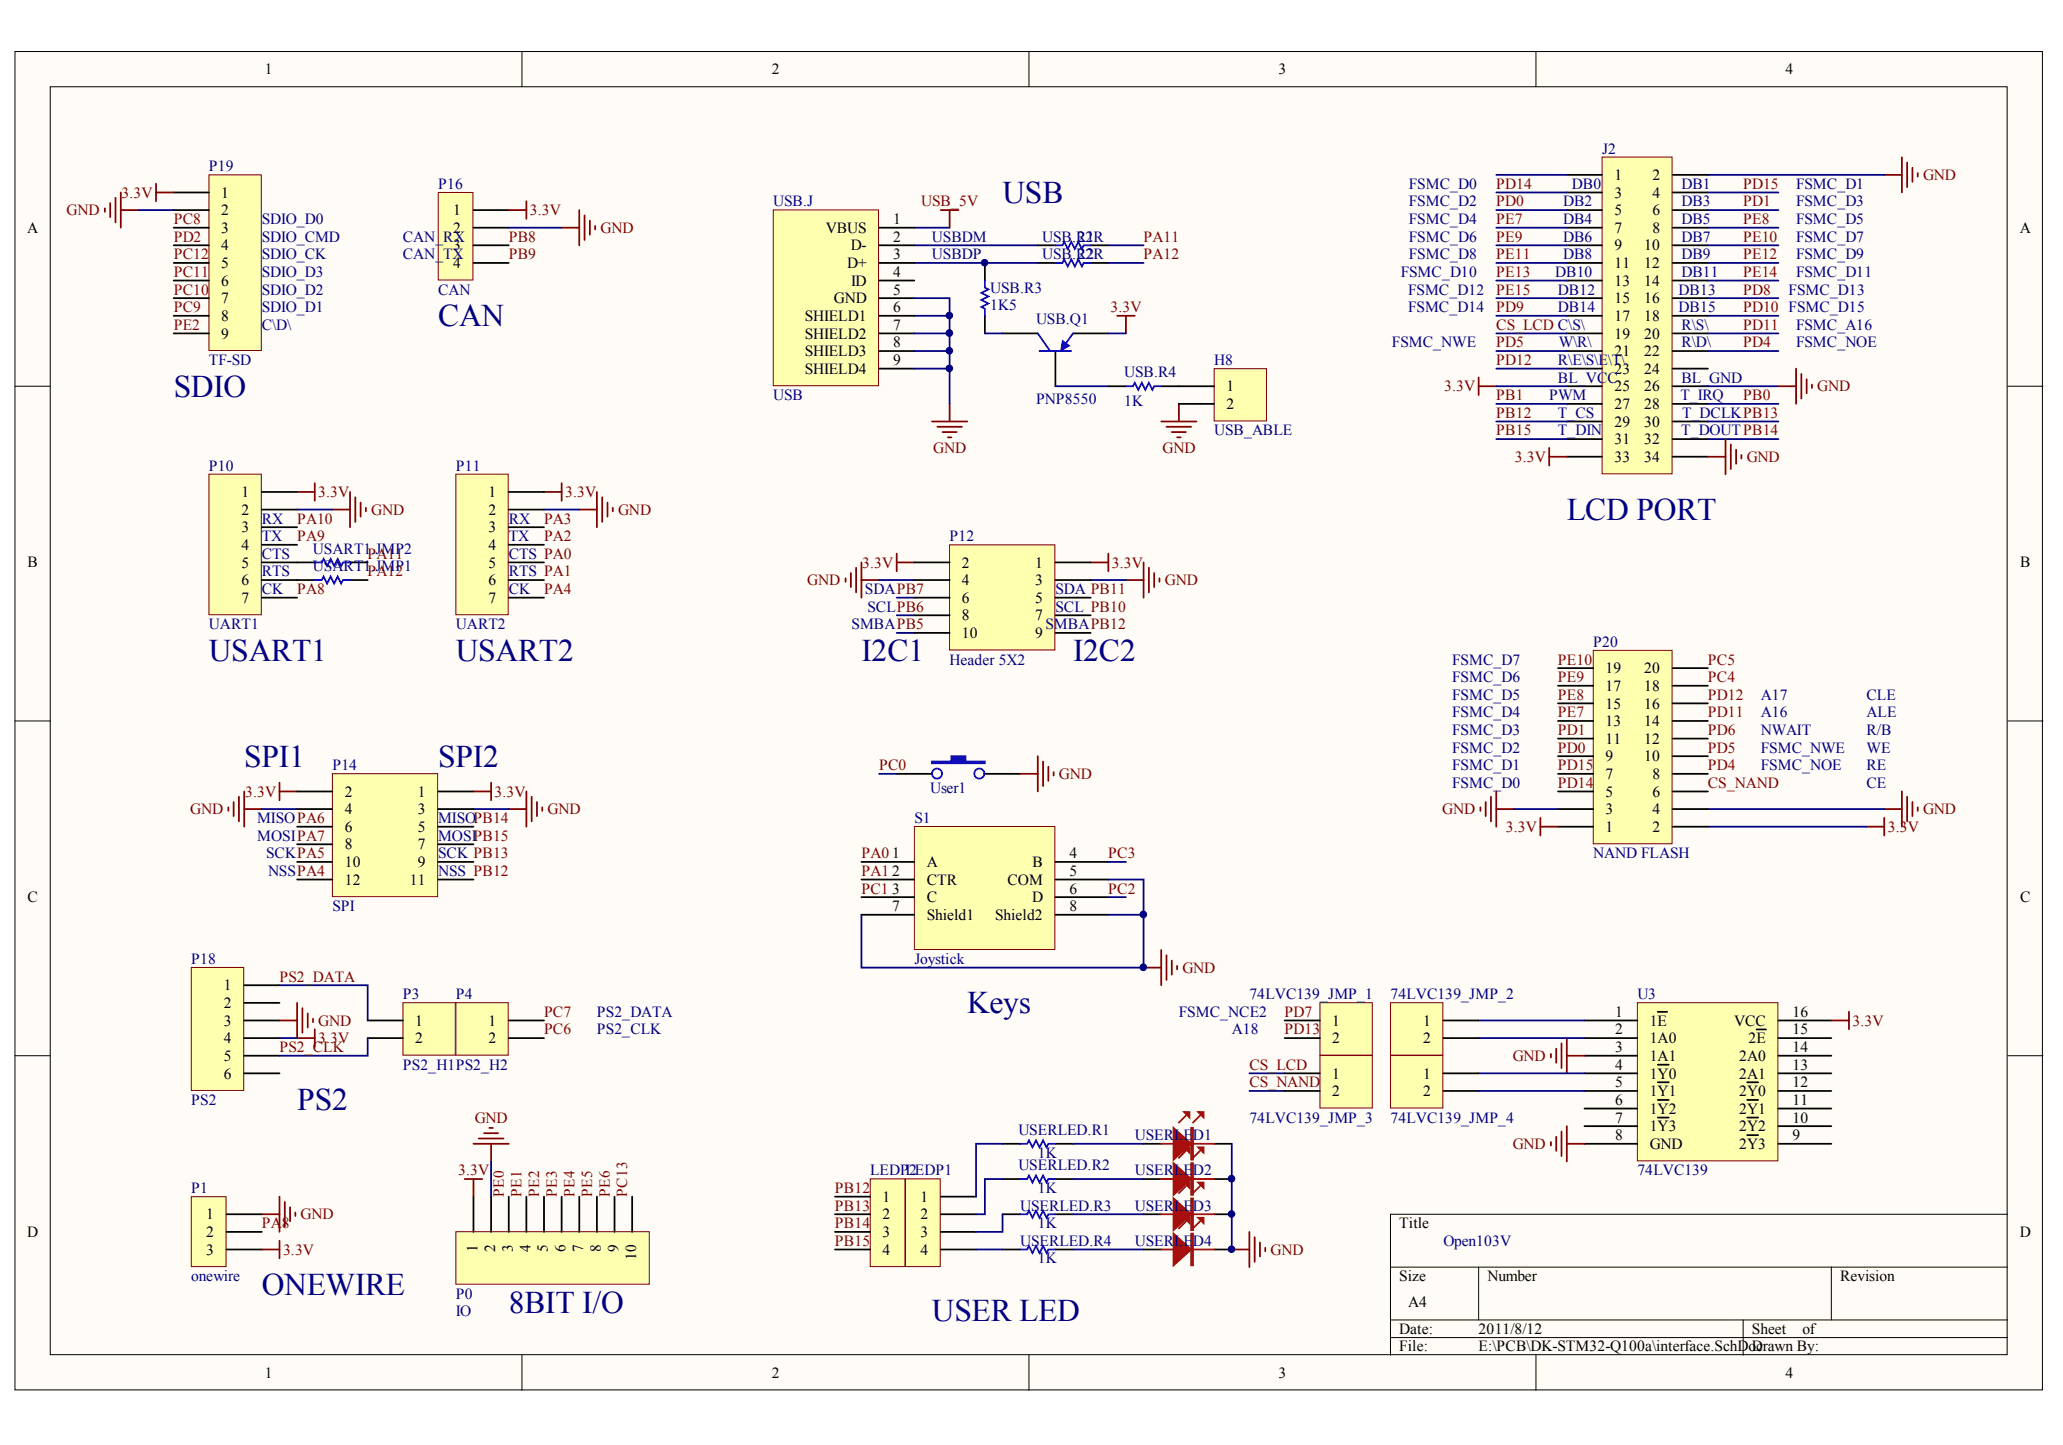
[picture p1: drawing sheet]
<svg xmlns="http://www.w3.org/2000/svg" width="291mm" height="204mm" viewBox="0 0 291 204" stroke-linecap="round" stroke-linejoin="round" font-family="sans-serif">
<defs><g id="words">
<g font-size="4.4" fill="#000080">
<text x="141.4" y="28.6">USB</text>
<text x="61.8" y="46">CAN</text>
<text x="24.5" y="56">SDIO</text>
<text x="221" y="73.4">LCD PORT</text>
<text x="29.5" y="93.2">USART1</text>
<text x="64.3" y="93.2">USART2</text>
<text x="121.5" y="93.2">I2C1</text>
<text x="151.4" y="93.2">I2C2</text>
<text x="34.5" y="108.2">SPI1</text>
<text x="61.8" y="108.2">SPI2</text>
<text x="136.5" y="143">Keys</text>
<text x="41.9" y="156.6">PS2</text>
<text x="36.9" y="182.7">ONEWIRE</text>
<text x="71.8" y="185.2">8BIT I/O</text>
<text x="131.5" y="186.5">USER LED</text>
</g>
<g font-size="2.2">
<text x="37.3" y="10.5">1</text>
<text x="108.9" y="10.5">2</text>
<text x="180.4" y="10.5">3</text>
<text x="251.9" y="10.5">4</text>
<text x="31.2" y="27.9">1</text>
<text x="227.8" y="25.4">1</text>
<text x="227.8" y="27.9">3</text>
<text x="233.1" y="25.4">2</text>
<text x="233.1" y="27.9">4</text>
<text x="3.8" y="32.8">A</text>
<text x="31.2" y="30.4">2</text>
<text x="31.2" y="32.9">3</text>
<text x="31.2" y="35.3">4</text>
<text x="63.9" y="30.4">1</text>
<text x="63.9" y="32.9">2</text>
<text x="63.9" y="35.3">3</text>
<text x="116.5" y="32.9">VBUS</text>
<text x="120" y="35.3">D-</text>
<text x="126" y="31.6">1</text>
<text x="126" y="34.1">2</text>
<text x="227.8" y="30.4">5</text>
<text x="227.8" y="32.9">7</text>
<text x="227.8" y="35.3">9</text>
<text x="232" y="35.3">10</text>
<text x="233.1" y="30.4">6</text>
<text x="233.1" y="32.9">8</text>
<text x="285" y="32.8">A</text>
<text x="31.2" y="37.8">5</text>
<text x="31.2" y="40.3">6</text>
<text x="63.9" y="37.8">4</text>
<text x="119.5" y="37.8">D+</text>
<text x="120.1" y="40.3">ID</text>
<text x="126" y="36.6">3</text>
<text x="126" y="39.1">4</text>
<text x="126" y="41.6">5</text>
<text x="227.8" y="37.8">11</text>
<text x="227.8" y="40.3">13</text>
<text x="232" y="37.8">12</text>
<text x="232" y="40.3">14</text>
<text x="31.2" y="42.8">7</text>
<text x="31.2" y="45.3">8</text>
<text x="31.2" y="47.8">9</text>
<text x="113.5" y="45.3">SHIELD1</text>
<text x="113.5" y="47.8">SHIELD2</text>
<text x="117.6" y="42.8">GND</text>
<text x="126" y="44">6</text>
<text x="126" y="46.5">7</text>
<text x="227.8" y="42.8">15</text>
<text x="227.8" y="45.3">17</text>
<text x="227.8" y="47.8">19</text>
<text x="232" y="42.8">16</text>
<text x="232" y="45.3">18</text>
<text x="232" y="47.8">20</text>
<text x="113.5" y="50.3">SHIELD3</text>
<text x="113.5" y="52.8">SHIELD4</text>
<text x="126" y="49">8</text>
<text x="126" y="51.5">9</text>
<text x="227.8" y="50.3">21</text>
<text x="227.8" y="52.8">23</text>
<text x="232" y="50.3">22</text>
<text x="232" y="52.8">24</text>
<text x="173" y="55.2">1</text>
<text x="173" y="57.7">2</text>
<text x="227.8" y="55.2">25</text>
<text x="227.8" y="57.7">27</text>
<text x="232" y="55.2">26</text>
<text x="232" y="57.7">28</text>
<text x="227.8" y="60.2">29</text>
<text x="227.8" y="62.7">31</text>
<text x="227.8" y="65.2">33</text>
<text x="232" y="60.2">30</text>
<text x="232" y="62.7">32</text>
<text x="232" y="65.2">34</text>
<text x="34.1" y="70.2">1</text>
<text x="68.9" y="70.2">1</text>
<text x="34.1" y="72.6">2</text>
<text x="34.1" y="75.1">3</text>
<text x="34.1" y="77.6">4</text>
<text x="68.9" y="72.6">2</text>
<text x="68.9" y="75.1">3</text>
<text x="68.9" y="77.6">4</text>
<text x="3.9" y="80.1">B</text>
<text x="34.1" y="80.1">5</text>
<text x="34.1" y="82.6">6</text>
<text x="68.9" y="80.1">5</text>
<text x="68.9" y="82.6">6</text>
<text x="135.7" y="80.1">2</text>
<text x="135.7" y="82.6">4</text>
<text x="146" y="80.1">1</text>
<text x="146" y="82.6">3</text>
<text x="285" y="80.1">B</text>
<text x="34.1" y="85.1">7</text>
<text x="68.9" y="85.1">7</text>
<text x="135.7" y="85.1">6</text>
<text x="135.7" y="87.6">8</text>
<text x="146" y="85.1">5</text>
<text x="146" y="87.6">7</text>
<text x="135.7" y="90">10</text>
<text x="146" y="90">9</text>
<text x="226.5" y="95">19</text>
<text x="232" y="95">20</text>
<text x="226.5" y="100">15</text>
<text x="226.5" y="97.5">17</text>
<text x="232" y="100">16</text>
<text x="232" y="97.5">18</text>
<text x="226.5" y="107.4">9</text>
<text x="226.5" y="105">11</text>
<text x="226.5" y="102.5">13</text>
<text x="232" y="107.4">10</text>
<text x="232" y="105">12</text>
<text x="232" y="102.5">14</text>
<text x="48.6" y="112.4">2</text>
<text x="59" y="112.4">1</text>
<text x="226.5" y="112.4">5</text>
<text x="226.5" y="109.9">7</text>
<text x="233.1" y="112.4">6</text>
<text x="233.1" y="109.9">8</text>
<text x="48.6" y="114.9">4</text>
<text x="48.6" y="117.4">6</text>
<text x="48.6" y="119.9">8</text>
<text x="59" y="114.9">3</text>
<text x="59" y="117.4">5</text>
<text x="59" y="119.9">7</text>
<text x="226.5" y="117.4">1</text>
<text x="226.5" y="114.9">3</text>
<text x="233.1" y="117.4">2</text>
<text x="233.1" y="114.9">4</text>
<text x="48.6" y="122.4">10</text>
<text x="48.6" y="124.8">12</text>
<text x="57.8" y="124.8">11</text>
<text x="59" y="122.4">9</text>
<text x="125.9" y="121.1">1</text>
<text x="125.9" y="123.6">2</text>
<text x="130.7" y="122.4">A</text>
<text x="130.7" y="124.8">CTR</text>
<text x="142.2" y="124.8">COM</text>
<text x="145.7" y="122.4">B</text>
<text x="150.9" y="121.1">4</text>
<text x="150.9" y="123.6">5</text>
<text x="3.9" y="127.3">C</text>
<text x="125.9" y="126.1">3</text>
<text x="125.9" y="128.6">7</text>
<text x="130.7" y="127.3">C</text>
<text x="130.7" y="129.8">Shield1</text>
<text x="140.4" y="129.8">Shield2</text>
<text x="145.6" y="127.3">D</text>
<text x="150.9" y="126.1">6</text>
<text x="150.9" y="128.6">8</text>
<text x="285" y="127.3">C</text>
<text x="31.6" y="139.8">1</text>
<text x="31.6" y="142.2">2</text>
<text x="227.9" y="143.5">1</text>
<text x="252.9" y="143.5">16</text>
<text x="31.6" y="144.7">3</text>
<text x="31.6" y="147.2">4</text>
<text x="31.6" y="149.7">5</text>
<text x="58.6" y="144.7">1</text>
<text x="58.6" y="147.2">2</text>
<text x="68.9" y="144.7">1</text>
<text x="68.9" y="147.2">2</text>
<text x="188" y="144.7">1</text>
<text x="188" y="147.2">2</text>
<text x="200.8" y="144.7">1</text>
<text x="200.8" y="147.2">2</text>
<text x="227.9" y="146">2</text>
<text x="227.9" y="148.5">3</text>
<text x="232.7" y="144.7">1E</text>
<text x="232.7" y="147.2">1A0</text>
<text x="232.7" y="149.7">1A1</text>
<text x="244.7" y="144.7">VCC</text>
<text x="245.3" y="149.7">2A0</text>
<text x="246.7" y="147.2">2E</text>
<text x="252.9" y="148.5">14</text>
<text x="252.9" y="146">15</text>
<text x="31.6" y="152.2">6</text>
<text x="188" y="152.2">1</text>
<text x="188" y="154.7">2</text>
<text x="200.8" y="152.2">1</text>
<text x="200.8" y="154.7">2</text>
<text x="227.9" y="150.9">4</text>
<text x="227.9" y="153.4">5</text>
<text x="227.9" y="155.9">6</text>
<text x="232.7" y="152.2">1Y0</text>
<text x="232.7" y="154.7">1Y1</text>
<text x="245.3" y="154.7">2Y0</text>
<text x="245.3" y="152.2">2A1</text>
<text x="252.9" y="155.9">11</text>
<text x="252.9" y="153.4">12</text>
<text x="252.9" y="150.9">13</text>
<text x="227.9" y="158.4">7</text>
<text x="227.9" y="160.9">8</text>
<text x="232.7" y="157.2">1Y2</text>
<text x="232.7" y="159.6">1Y3</text>
<text x="245.3" y="159.6">2Y2</text>
<text x="245.3" y="157.2">2Y1</text>
<text x="252.9" y="160.9">9</text>
<text x="252.9" y="158.4">10</text>
<text x="232.7" y="162.1">GND</text>
<text x="245.3" y="162.1">2Y3</text>
<text x="29.1" y="172.1">1</text>
<text x="124.5" y="169.6">1</text>
<text x="124.5" y="172.1">2</text>
<text x="129.9" y="169.6">1</text>
<text x="129.9" y="172.1">2</text>
<text x="197.4" y="173.3">Title</text>
<text x="3.8" y="174.5">D</text>
<text x="29.1" y="174.6">2</text>
<text x="29.1" y="177">3</text>
<text x="67.4" y="176.7" transform="rotate(-90 67.4 176.7)">1</text>
<text x="69.8" y="176.7" transform="rotate(-90 69.8 176.7)">2</text>
<text x="72.3" y="176.7" transform="rotate(-90 72.3 176.7)">3</text>
<text x="74.8" y="176.7" transform="rotate(-90 74.8 176.7)">4</text>
<text x="77.3" y="176.7" transform="rotate(-90 77.3 176.7)">5</text>
<text x="79.8" y="176.7" transform="rotate(-90 79.8 176.7)">6</text>
<text x="82.3" y="176.7" transform="rotate(-90 82.3 176.7)">7</text>
<text x="84.8" y="176.7" transform="rotate(-90 84.8 176.7)">8</text>
<text x="87.3" y="176.7" transform="rotate(-90 87.3 176.7)">9</text>
<text x="89.7" y="177.8" transform="rotate(-90 89.7 177.8)">10</text>
<text x="124.5" y="174.6">3</text>
<text x="124.5" y="177">4</text>
<text x="129.9" y="174.6">3</text>
<text x="129.9" y="177">4</text>
<text x="285" y="174.5">D</text>
<text x="197.4" y="180.8">Size</text>
<text x="198.7" y="184.5">A4</text>
<text x="209.8" y="180.8">Number</text>
<text x="259.6" y="180.8">Revision</text>
<text x="197.4" y="188.2">Date:</text>
<text x="197.4" y="190.7">File:</text>
<text x="208.6" y="188.2">2011/8/12</text>
<text x="208.6" y="190.7">E:\PCB\DK-STM32-Q100a\interface.SchDoD</text>
<text x="247.2" y="188.2">Sheet</text>
<text x="247.7" y="190.7">crawn By:</text>
<text x="254.3" y="188.2">of</text>
<text x="37.3" y="194.5">1</text>
<text x="108.9" y="194.5">2</text>
<text x="180.4" y="194.5">3</text>
<text x="251.9" y="194.5">4</text>
</g>
<g font-size="2.2" fill="#000080">
<text x="226" y="21.7">J2</text>
<text x="29.5" y="24.2">P19</text>
<text x="61.8" y="26.6">P16</text>
<text x="109.1" y="29.1">USB.J</text>
<text x="198.7" y="26.6">FSMC_D0</text>
<text x="198.7" y="29.1">FSMC_D2</text>
<text x="220.5" y="29.1">DB2</text>
<text x="221.8" y="26.6">DB0</text>
<text x="237.2" y="26.6">DB1</text>
<text x="237.2" y="29.1">DB3</text>
<text x="253.4" y="26.6">FSMC_D1</text>
<text x="253.4" y="29.1">FSMC_D3</text>
<text x="36.9" y="31.6">SDIO_D0</text>
<text x="36.9" y="34.1">SDIO_CMD</text>
<text x="56.8" y="34.1">CAN_RX</text>
<text x="131.5" y="34.1">USBDM</text>
<text x="147" y="34.1">USB.R1</text>
<text x="152" y="34.1">22R</text>
<text x="198.7" y="31.6">FSMC_D4</text>
<text x="198.7" y="34.1">FSMC_D6</text>
<text x="220.5" y="31.6">DB4</text>
<text x="220.5" y="34.1">DB6</text>
<text x="237.2" y="31.6">DB5</text>
<text x="237.2" y="34.1">DB7</text>
<text x="253.4" y="31.6">FSMC_D5</text>
<text x="253.4" y="34.1">FSMC_D7</text>
<text x="36.9" y="36.6">SDIO_CK</text>
<text x="36.9" y="39.1">SDIO_D3</text>
<text x="36.9" y="41.6">SDIO_D2</text>
<text x="56.8" y="36.6">CAN_TX</text>
<text x="61.8" y="41.6">CAN</text>
<text x="131.5" y="36.6">USBDP</text>
<text x="139.7" y="41.3">USB.R3</text>
<text x="147" y="36.6">USB.R2</text>
<text x="152" y="36.6">22R</text>
<text x="197.6" y="39.1">FSMC_D10</text>
<text x="198.7" y="41.6">FSMC_D12</text>
<text x="198.7" y="36.6">FSMC_D8</text>
<text x="219.4" y="39.1">DB10</text>
<text x="219.8" y="41.6">DB12</text>
<text x="220.5" y="36.6">DB8</text>
<text x="236.8" y="41.6">DB13</text>
<text x="237.2" y="36.6">DB9</text>
<text x="237.2" y="39.1">DB11</text>
<text x="252.3" y="41.6">FSMC_D13</text>
<text x="253.4" y="36.6">FSMC_D9</text>
<text x="253.4" y="39.1">FSMC_D11</text>
<text x="36.9" y="46.5">C\D\</text>
<text x="36.9" y="44">SDIO_D1</text>
<text x="139.7" y="43.8">1K5</text>
<text x="146.2" y="45.8">USB.Q1</text>
<text x="198.7" y="44">FSMC_D14</text>
<text x="219.8" y="44">DB14</text>
<text x="236.8" y="44">DB15</text>
<text x="237.2" y="46.5">R\S\</text>
<text x="253.4" y="46.5">FSMC_A16</text>
<text x="29.5" y="51.5">TF-SD</text>
<text x="158.6" y="53.2">USB.R4</text>
<text x="171.3" y="51.5">H8</text>
<text x="196.4" y="49">FSMC_NWE</text>
<text x="219.8" y="51.5">R\E\S\E\T\</text>
<text x="219.8" y="54">BL_VCC</text>
<text x="219.9" y="49">W\R\</text>
<text x="237.2" y="49">R\D\</text>
<text x="237.2" y="54">BL_GND</text>
<text x="253.4" y="49">FSMC_NOE</text>
<text x="109.1" y="56.5">USB</text>
<text x="146.2" y="57">PNP8550</text>
<text x="158.6" y="57.2">1K</text>
<text x="218.6" y="56.5">PWM</text>
<text x="219.8" y="59">T_CS</text>
<text x="237.1" y="56.5">T_IRQ</text>
<text x="237.3" y="59">T_DCLKPB13</text>
<text x="171.3" y="61.5">USB_ABLE</text>
<text x="219.8" y="61.5">T_DIN</text>
<text x="237.2" y="61.5">T_DOUTPB14</text>
<text x="29.5" y="66.4">P10</text>
<text x="64.3" y="66.4">P11</text>
<text x="36.9" y="73.9">RX</text>
<text x="36.9" y="76.4">TX</text>
<text x="71.8" y="73.9">RX</text>
<text x="71.8" y="76.4">TX</text>
<text x="134" y="76.4">P12</text>
<text x="36.9" y="78.9">CTS</text>
<text x="36.9" y="81.3">RTS</text>
<text x="36.9" y="83.8">CK</text>
<text x="44.2" y="78.1">USART1.JMP2</text>
<text x="44.2" y="80.6">USART1.JMP1</text>
<text x="71.8" y="78.9">CTS PA0</text>
<text x="71.8" y="81.3">RTS PA1</text>
<text x="71.8" y="83.8">CK</text>
<text x="122" y="83.8">SDAPB7</text>
<text x="148.9" y="83.8">SDA PB11</text>
<text x="29.5" y="88.8">UART1</text>
<text x="64.3" y="88.8">UART2</text>
<text x="120.1" y="88.8">SMBAPB5</text>
<text x="122.4" y="86.3">SCLPB6</text>
<text x="147.5" y="88.8">SMBAPB12</text>
<text x="148.9" y="86.3">SCL PB10</text>
<text x="134" y="93.8">Header 5X2</text>
<text x="204.9" y="93.8">FSMC_D7</text>
<text x="224.8" y="91.3">P20</text>
<text x="204.9" y="101.2">FSMC_D4</text>
<text x="204.9" y="98.7">FSMC_D5</text>
<text x="204.9" y="96.3">FSMC_D6</text>
<text x="248.4" y="98.7">A17</text>
<text x="248.4" y="101.2">A16</text>
<text x="263.3" y="101.2">ALE</text>
<text x="263.3" y="98.7">CLE</text>
<text x="204.9" y="106.2">FSMC_D2</text>
<text x="204.9" y="103.7">FSMC_D3</text>
<text x="248.4" y="103.7">NWAIT</text>
<text x="248.4" y="106.2">FSMC_NWE</text>
<text x="263.3" y="106.2">WE</text>
<text x="263.3" y="103.7">R/B</text>
<text x="46.9" y="108.7">P14</text>
<text x="131.2" y="111.9">User1</text>
<text x="204.9" y="111.2">FSMC_D0</text>
<text x="204.9" y="108.7">FSMC_D1</text>
<text x="248.4" y="108.7">FSMC_NOE</text>
<text x="263.3" y="111.2">CE</text>
<text x="263.3" y="108.7">RE</text>
<text x="36.3" y="116.1">MISOPA6</text>
<text x="36.3" y="118.6">MOSIPA7</text>
<text x="61.8" y="116.1">MISOPB14</text>
<text x="61.8" y="118.6">MOSIPB15</text>
<text x="129" y="116.1">S1</text>
<text x="37.5" y="121.1">SCKPA5</text>
<text x="37.8" y="123.6">NSSPA4</text>
<text x="61.8" y="121.1">SCK PB13</text>
<text x="61.8" y="123.6">NSS PB12</text>
<text x="224.8" y="121.1">NAND FLASH</text>
<text x="46.9" y="128.6">SPI</text>
<text x="27" y="136">P18</text>
<text x="129" y="136">Joystick</text>
<text x="56.8" y="141">P3</text>
<text x="64.3" y="141">P4</text>
<text x="84.2" y="143.5">PS2_DATA</text>
<text x="166.3" y="143.5">FSMC_NCE2</text>
<text x="176.3" y="141">74LVC139_JMP_1</text>
<text x="196.2" y="141">74LVC139_JMP_2</text>
<text x="231" y="141">U3</text>
<text x="84.2" y="146">PS2_CLK</text>
<text x="173.8" y="146">A18</text>
<text x="27" y="155.9">PS2</text>
<text x="56.8" y="150.9">PS2_H1PS2_H2</text>
<text x="143.7" y="160.1">USERLED.R1</text>
<text x="160.1" y="160.9">USER</text>
<text x="165.7" y="160.9">LED1</text>
<text x="176.3" y="158.4">74LVC139_JMP_3</text>
<text x="196.2" y="158.4">74LVC139_JMP_4</text>
<text x="122.8" y="165.9">LEDPLEDP1</text>
<text x="128.3" y="165.9">2</text>
<text x="143.7" y="165.1">USERLED.R2</text>
<text x="146.4" y="163.4">1K</text>
<text x="160.1" y="165.9">USER</text>
<text x="165.7" y="165.9">LED2</text>
<text x="231" y="165.9">74LVC139</text>
<text x="27" y="168.3">P1</text>
<text x="143.9" y="170.8">USERLED.R3</text>
<text x="146.4" y="173.3">1K</text>
<text x="146.4" y="168.3">1K</text>
<text x="160.1" y="170.8">USER</text>
<text x="165.7" y="170.8">LED3</text>
<text x="143.9" y="175.8">USERLED.R4</text>
<text x="146.4" y="178.3">1K</text>
<text x="160.1" y="175.8">USER</text>
<text x="165.7" y="175.8">LED4</text>
<text x="203.6" y="175.8">Open103V</text>
<text x="27" y="180.8">onewire</text>
<text x="64.3" y="183.3">P0</text>
<text x="64.3" y="185.8">IO</text>
</g>
<g font-size="2.2" fill="#800000">
<text x="17.2" y="27.9">3.3V</text>
<text x="130" y="29.1">USB_5V</text>
<text x="211.1" y="26.6">PD14</text>
<text x="211.1" y="29.1">PD0</text>
<text x="245.9" y="26.6">PD15</text>
<text x="245.9" y="29.1">PD1</text>
<text x="271.3" y="25.4">GND</text>
<text x="9.4" y="30.4">GND</text>
<text x="24.5" y="31.6">PC8</text>
<text x="24.5" y="34.1">PD2</text>
<text x="71.8" y="34.1">PB8</text>
<text x="74.8" y="30.4">3.3V</text>
<text x="84.7" y="32.9">GND</text>
<text x="161.3" y="34.1">PA11</text>
<text x="211.1" y="31.6">PE7</text>
<text x="211.1" y="34.1">PE9</text>
<text x="245.9" y="31.6">PE8</text>
<text x="245.9" y="34.1">PE10</text>
<text x="24.5" y="41.6">PC10</text>
<text x="24.5" y="39.1">PC11</text>
<text x="24.5" y="36.6">PC12</text>
<text x="71.8" y="36.6">PB9</text>
<text x="161.3" y="36.6">PA12</text>
<text x="211.1" y="36.6">PE11</text>
<text x="211.1" y="39.1">PE13</text>
<text x="211.1" y="41.6">PE15</text>
<text x="245.9" y="36.6">PE12</text>
<text x="245.9" y="39.1">PE14</text>
<text x="245.9" y="41.6">PD8</text>
<text x="24.5" y="44">PC9</text>
<text x="24.5" y="46.5">PE2</text>
<text x="156.7" y="44">3.3V</text>
<text x="211.1" y="44">PD9</text>
<text x="211.1" y="46.5">CS_LCD C\S\</text>
<text x="245.9" y="44">PD10 FSMC_D15</text>
<text x="245.9" y="46.5">PD11</text>
<text x="211.1" y="49">PD5</text>
<text x="211.1" y="51.5">PD12</text>
<text x="245.9" y="49">PD4</text>
<text x="203.8" y="55.2">3.3V</text>
<text x="211.1" y="56.5">PB1</text>
<text x="211.1" y="59">PB12</text>
<text x="245.9" y="56.5">PB0</text>
<text x="256.4" y="55.2">GND</text>
<text x="131.7" y="63.9">GND</text>
<text x="164" y="63.9">GND</text>
<text x="211.1" y="61.5">PB15</text>
<text x="213.7" y="65.2">3.3V</text>
<text x="246.4" y="65.2">GND</text>
<text x="44.9" y="70.2">3.3V</text>
<text x="79.7" y="70.2">3.3V</text>
<text x="41.9" y="73.9">PA10</text>
<text x="41.9" y="76.4">PA9</text>
<text x="52.4" y="72.6">GND</text>
<text x="76.7" y="73.9">PA3</text>
<text x="76.7" y="76.4">PA2</text>
<text x="87.2" y="72.6">GND</text>
<text x="41.9" y="83.8">PA8</text>
<text x="51.9" y="78.9">PA11</text>
<text x="51.9" y="81.3">PA12</text>
<text x="76.7" y="83.8">PA4</text>
<text x="113.9" y="82.6">GND</text>
<text x="121.7" y="80.1">3.3V</text>
<text x="156.9" y="80.1">3.3V</text>
<text x="164.3" y="82.6">GND</text>
<text x="219.8" y="93.8">PE10</text>
<text x="240.9" y="93.8">PC5</text>
<text x="219.8" y="101.2">PE7</text>
<text x="219.8" y="98.7">PE8</text>
<text x="219.8" y="96.3">PE9</text>
<text x="240.9" y="101.2">PD11</text>
<text x="240.9" y="98.7">PD12</text>
<text x="240.9" y="96.3">PC4</text>
<text x="219.8" y="106.2">PD0</text>
<text x="219.8" y="103.7">PD1</text>
<text x="240.9" y="106.2">PD5</text>
<text x="240.9" y="103.7">PD6</text>
<text x="34.6" y="112.4">3.3V</text>
<text x="69.8" y="112.4">3.3V</text>
<text x="124" y="108.7">PC0</text>
<text x="149.4" y="109.9">GND</text>
<text x="219.8" y="111.2">PD14</text>
<text x="219.8" y="108.7">PD15</text>
<text x="240.9" y="108.7">PD4</text>
<text x="240.9" y="111.2">CS_NAND</text>
<text x="26.8" y="114.9">GND</text>
<text x="77.2" y="114.9">GND</text>
<text x="203.5" y="114.9">GND</text>
<text x="212.5" y="117.4">3.3V</text>
<text x="266.3" y="117.4">3.3V</text>
<text x="271.3" y="114.9">GND</text>
<text x="121.5" y="121.1">PA0</text>
<text x="121.5" y="123.6">PA1</text>
<text x="156.4" y="121.1">PC3</text>
<text x="121.5" y="126.1">PC1</text>
<text x="156.4" y="126.1">PC2</text>
<text x="166.8" y="137.3">GND</text>
<text x="39.4" y="138.5">PS2_DATA</text>
<text x="76.7" y="143.5">PC7</text>
<text x="181.2" y="143.5">PD7</text>
<text x="39.4" y="148.5">PS2_CLK</text>
<text x="44.9" y="144.7">GND</text>
<text x="44.9" y="147.2">3.3V</text>
<text x="76.7" y="146">PC6</text>
<text x="181.2" y="146">PD13</text>
<text x="213.4" y="149.7">GND</text>
<text x="261.3" y="144.7">3.3V</text>
<text x="176.3" y="153.4">CS_NAND</text>
<text x="176.3" y="150.9">CS_LCD</text>
<text x="67" y="158.4">GND</text>
<text x="64.6" y="165.9">3.3V</text>
<text x="213.4" y="162.1">GND</text>
<text x="36.9" y="173.3">PA</text>
<text x="39.8" y="173.3">8</text>
<text x="42.4" y="172.1">GND</text>
<text x="71.1" y="168.9" transform="rotate(-90 71.1 168.9)">PE0</text>
<text x="73.6" y="168.9" transform="rotate(-90 73.6 168.9)">PE1</text>
<text x="76.1" y="168.9" transform="rotate(-90 76.1 168.9)">PE2</text>
<text x="78.5" y="168.9" transform="rotate(-90 78.5 168.9)">PE3</text>
<text x="81" y="168.9" transform="rotate(-90 81 168.9)">PE4</text>
<text x="83.5" y="168.9" transform="rotate(-90 83.5 168.9)">PE5</text>
<text x="86" y="168.9" transform="rotate(-90 86 168.9)">PE6</text>
<text x="88.5" y="168.9" transform="rotate(-90 88.5 168.9)">PC13</text>
<text x="117.8" y="168.3">PB12</text>
<text x="117.8" y="170.8">PB13</text>
<text x="117.8" y="173.3">PB14</text>
<text x="39.9" y="177">3.3V</text>
<text x="117.8" y="175.8">PB15</text>
<text x="179.2" y="177">GND</text>
</g>
</g></defs>
<g fill="#fffcf8" stroke="#000" stroke-width=".14">
<path d="M2.1 7.3h286v188.8h-286z"/>
<path d="M7.1 12.2h276.1v179h-276.1z"/>
</g>
<g fill="none" stroke="#000" stroke-width=".14">
<path d="M73.6 7.3v4.9M145.2 7.3v4.9M216.7 7.3v4.9M2.1 54.5h5M283.2 54.5h5M2.1 101.7h5M283.2 101.7h5M2.1 149h5M283.2 149h5M196.2 178.8h87M208.6 178.8v7.5M258.4 178.8v7.5"/>
<path d="M283.2 171.3h-87v19.9M73.6 191.2v5M145.2 191.2v5M196.2 186.3h87M196.2 188.7h87M216.7 191.2v5M245.9 186.3v4.9"/>
</g>
<path d="M226 22.2h9.9v44.7h-9.9z" fill="#ffffb0" stroke="#800000" stroke-width=".14"/>
<g fill="none" stroke="#000" stroke-width=".25">
<path d="M221 24.7h5M221 27.2h5M221 29.6h5M221 32.1h5M221 34.6h5M221 37.1h5M221 39.6h5M236 24.7h4.9M236 27.2h4.9M236 29.6h4.9M236 32.1h4.9M236 34.6h4.9"/>
<path d="M236 37.1h4.9M236 39.6h4.9M221 42.1h5M221 44.6h5M221 47h5M221 49.5h5M221 52h5M221 54.5h5M221 57h5M221 59.5h5M236 42.1h4.9M236 44.6h4.9"/>
<path d="M236 47h4.9M236 49.5h4.9M236 52h4.9M236 54.5h4.9M236 57h4.9M236 59.5h4.9M221 62h5M221 64.4h5M236 62h4.9M236 64.4h4.9"/>
</g>
<path d="M61.8 27.2h4.9v12.3h-4.9z" fill="#ffffb0" stroke="#800000" stroke-width=".14"/>
<path d="M66.8 29.6h5M66.8 32.1h5M66.8 34.6h5M66.8 37.1h5" fill="none" stroke="#000" stroke-width=".25"/>
<path d="M29.5 66.9h7.4v19.8h-7.4z" fill="#ffffb0" stroke="#800000" stroke-width=".14"/>
<g fill="none" stroke="#000" stroke-width=".25">
<path d="M36.9 69.4h5M36.9 71.9h5M36.9 74.4h5M36.9 76.9h5M36.9 79.4h5M36.9 81.9h5M36.9 84.3h5M161.3 166.4h2.5M161.3 171.3h2.5M161.3 176.3h2.5M161.3 161.4h2.5M171.3 166.4h2.5"/>
<path d="M171.3 171.3h2.5M171.3 176.3h2.5M171.3 161.4h2.5"/>
</g>
<g fill="none" stroke="#800000" stroke-width=".25">
<path d="M41.9 69.4h2.5M44.4 68.2v2.5M46.9 71.9h2.5M49.4 69.4v5M50.1 70.2v3.4M50.9 70.9v2M51.6 71.7v.5M76.7 69.4h2.5M79.2 68.2v2.5M81.7 71.9h2.5M84.2 69.4v5M85 70.2v3.4"/>
<path d="M85.7 70.9v2M86.4 71.7v.5M121.5 79.4v4.9M126.5 78.1v2.5M126.5 79.4h2.5M153.9 79.4h2.5M156.4 78.1v2.5M161.3 79.4v4.9M119.3 81.6v.5M120 80.9v1.9M120.8 80.1v3.5M121.5 81.9h2.5"/>
<path d="M158.8 81.9h2.5M162.1 80.1v3.5M162.8 80.9v1.9M163.6 81.6v.5M32.2 113.9v.5M33 113.2v2M33.7 112.4v3.5M34.5 111.7v5M34.5 114.2h2.4M39.4 110.4v2.5M39.4 111.7h2.5M66.8 111.7h2.5"/>
<path d="M69.3 110.4v2.5M71.8 114.2h2.5M74.3 111.7v5M75 112.4v3.5M75.8 113.2v2M76.5 113.9v.5M173.8 176.3h2.5M176.3 173.8v5M177 174.6v3.5M177.8 175.3v2M178.5 176.1v.5"/>
</g>
<path d="M41.9 71.9h5M76.7 71.9h5M124 81.9h5M153.9 81.9h4.9M36.9 114.2h5M66.8 114.2h5" fill="none" stroke="#000080" stroke-width=".25"/>
<path d="M167.3 157.4l-1 1M169.3 157.4l-1 1M163.8 166.4h7.5M163.8 171.3h7.5M163.8 176.3h7.5M163.8 161.4h7.5M167.3 162.4l-1 1M167.3 167.4l-1 1M167.3 172.3l-1 1M169.3 162.4l-1 1M169.3 167.4l-1 1M169.3 172.3l-1 1" fill="none" stroke="#bf0000" stroke-width=".25"/>
<g fill="#bf0000" stroke="#bf0000" stroke-width=".25">
<path d="M165.6 164.1l2.5 2.3-2.5 2.2z"/>
<path d="M169 161.9h.8v.7z"/>
<path d="M167.1 161.9h.7v.7z"/>
<path d="M165.6 169.1l2.5 2.2-2.5 2.3z"/>
<path d="M169 166.9h.8v.7z"/>
<path d="M167.1 166.9h.7v.7z"/>
<path d="M165.6 174.1l2.5 2.2-2.5 2.3z"/>
<path d="M169 171.8h.8v.8z"/>
<path d="M167.1 171.8h.7v.8z"/>
<path d="M165.6 159.2l2.5 2.2-2.5 2.2z"/>
<path d="M169 156.9h.8v.8z"/>
<path d="M167.1 156.9h.7v.8z"/>
<path d="M168.1 164.1h.2v4.5h-.2z" fill-rule="evenodd"/>
<path d="M168.1 169.1h.2v4.5h-.2z" fill-rule="evenodd"/>
<path d="M168.1 174.1h.2v4.5h-.2z" fill-rule="evenodd"/>
<path d="M168.1 159.2h.2v4.4h-.2z" fill-rule="evenodd"/>
</g>
<path d="M27 168.9h4.9v9.8h-4.9z" fill="#ffffb0" stroke="#800000" stroke-width=".14"/>
<path d="M32 171.3h4.9M32 173.8h4.9M32 176.3h4.9" fill="none" stroke="#000" stroke-width=".25"/>
<path d="M36.9 171.3h2.5M36.9 176.3h2.5M39.4 168.9v4.9M39.4 175.1v2.5M40.2 169.6v3.5M40.9 170.4v1.9M41.7 171.1v.5" fill="none" stroke="#800000" stroke-width=".25"/>
<path d="M27 136.5h7.4v17.4h-7.4z" fill="#ffffb0" stroke="#800000" stroke-width=".14"/>
<path d="M34.5 139h4.9M34.5 141.5h4.9M34.5 144h4.9M34.5 146.5h4.9M34.5 149h4.9M34.5 151.5h4.9" fill="none" stroke="#000" stroke-width=".25"/>
<path d="M56.8 141.5h7.4v7.4h-7.4z" fill="#ffffb0" stroke="#800000" stroke-width=".14"/>
<path d="M51.9 144h4.9M51.9 146.5h4.9" fill="none" stroke="#000" stroke-width=".25"/>
<path d="M64.3 141.5h7.4v7.4h-7.4z" fill="#ffffb0" stroke="#800000" stroke-width=".14"/>
<path d="M71.8 144h4.9M71.8 146.5h4.9" fill="none" stroke="#000" stroke-width=".25"/>
<g fill="none" stroke="#000080" stroke-width=".25">
<path d="M211.1 24.7h9.9M211.1 27.2h9.9M211.1 29.6h9.9M211.1 32.1h9.9M211.1 34.6h9.9M211.1 37.1h9.9M211.1 39.6h9.9M240.9 27.2h10M240.9 29.6h10M240.9 32.1h10M240.9 34.6h10M240.9 37.1h10"/>
<path d="M211.1 42.1h9.9M211.1 44.6h9.9M211.1 57h9.9M211.1 59.5h9.9M211.1 52h9.9M211.1 47h9.9M211.1 49.5h9.9M240.9 42.1h10M240.9 57h10M240.9 59.5h10M240.9 47h10M240.9 49.5h10"/>
<path d="M211.1 62h9.9M240.9 62h10M39.4 139h12.5v5M39.4 146.5h2.5M51.9 146.5v2.5h-12.5M173.8 161.4v14.9"/>
</g>
<path d="M265.8 24.7h2.5M268.3 22.2v5M269.1 22.9v3.5M269.8 23.7v2M270.5 24.4v.5M218.6 63.2v2.5M218.6 64.4h2.4M39.4 144h2.5M41.9 141.5v5M42.7 142.3v3.4M43.4 143v2M44.2 143.8v.4" fill="none" stroke="#800000" stroke-width=".25"/>
<path d="M127.7 166.3h4.9v12.4h-4.9z" fill="#ffffb0" stroke="#800000" stroke-width=".14"/>
<path d="M132.7 168.9h5M132.7 171.3h5M132.7 173.8h5M132.7 176.3h5" fill="none" stroke="#000" stroke-width=".25"/>
<path d="M122.8 166.3h4.9v12.4h-4.9z" fill="#ffffb0" stroke="#800000" stroke-width=".14"/>
<path d="M138.9 37.1v2.5M146.4 34.6h2.5M146.4 37.1h2.5M153.9 34.6h2.5M153.9 37.1h2.5M138.9 44.6v2.4M117.8 168.9h5M117.8 171.3h5M117.8 173.8h5M117.8 176.3h5" fill="none" stroke="#000" stroke-width=".25"/>
<path d="M129 32.1h5M129 34.6h17.4M129 37.1h17.4M156.4 34.6h4.9M156.4 37.1h4.9M129 44.6h5" fill="none" stroke="#000080" stroke-width=".25"/>
<path d="M132.7 29.6h2.5M134 29.6v2.5M131.5 59.5h5M134 57v2.5M157.6 44.6h2.5M158.8 44.6v2.4M132.2 60.2h3.5M133 61h2M133.7 61.7h.5" fill="none" stroke="#800000" stroke-width=".25"/>
<path d="M138.9 39.6v1l.5 .2-1 .5 1 .5-1 .5 1 .5-1 .5 .5 .3v1M148.9 34.6h1l.2-.5 .5 1 .5-1 .5 1 .5-1 .5 1 .3-.5h1M148.9 37.1h1l.2-.5 .5 1 .5-1 .5 1 .5-1 .5 1 .3-.5h1" fill="none" stroke="#00f" stroke-width=".25"/>
<path d="M109.1 29.6h14.8v24.8h-14.8z" fill="#ffffb0" stroke="#800000" stroke-width=".14"/>
<g fill="none" stroke="#000" stroke-width=".25">
<path d="M124 32.1h5M124 34.6h5M124 37.1h5M124 39.6h5M124 42.1h5M124 44.6h5M124 47h5M124 49.5h5M124 52h5M141.4 47h5M148.9 49.5v5M151.4 47h5"/>
<path d="M156.4 54.5h2.4M163.8 54.5h2.5"/>
</g>
<path d="M129 42.1h5v7.4h-5M129 47h5M129 52h5M134 49.5v7.5M138.9 47h2.5M148.9 54.5h7.5M156.4 47h2.4" fill="none" stroke="#000080" stroke-width=".25"/>
<path d="M146.4 47l1.7 2.5M146.7 49.5h4.4M151.4 47l-1.3 1.8M158.8 54.5h1l.3-.5 .5 1 .5-1 .5 1 .5-1 .5 1 .2-.5h1" fill="none" stroke="#00f" stroke-width=".25"/>
<path d="M149.9 48l1 .8-1.3 .7z" fill="#00f" stroke="#00f" stroke-width=".14"/>
<path d="M163.8 59.5h5M166.3 57v2.5M164.6 60.2h3.5M165.3 61h2M166.1 61.7h.5" fill="none" stroke="#800000" stroke-width=".25"/>
<path d="M171.3 52h7.4v7.4h-7.4z" fill="#ffffb0" stroke="#800000" stroke-width=".14"/>
<path d="M166.3 54.5h5M166.3 57h5M141.4 176.3h2.5M141.4 171.3h2.5M141.4 166.4h2.5M141.4 161.4h2.5M148.9 176.3h2.5M148.9 171.3h2.5M148.9 166.4h2.5M148.9 161.4h2.5" fill="none" stroke="#000" stroke-width=".25"/>
<path d="M143.9 176.3h1l.3-.5 .5 1 .5-1 .5 1 .5-1 .5 1 .2-.5h1M143.9 171.3h1l.3-.5 .5 1 .5-1 .5 1 .5-1 .5 1 .2-.5h1M143.9 166.4h1l.3-.5 .5 1 .5-1 .5 1 .5-1 .5 1 .2-.5h1M143.9 161.4h1l.3-.5 .5 1 .5-1 .5 1 .5-1 .5 1 .2-.5h1" fill="none" stroke="#00f" stroke-width=".25"/>
<path d="M137.7 176.3h3.7M141.4 161.4h-3.7v7.5M141.4 166.4h-2.5v4.9h-1.2M141.4 171.3v2.5h-3.7" fill="none" stroke="#000080" stroke-width=".25"/>
<path d="M14.8 29.4v.5M15.5 28.7v1.9M16.3 27.9v3.5M17 27.2v4.9M17 29.6h2.5" fill="none" stroke="#800000" stroke-width=".25"/>
<path d="M29.5 24.7h7.4v24.8h-7.4z" fill="#ffffb0" stroke="#800000" stroke-width=".14"/>
<path d="M24.5 27.2h5M24.5 29.6h5M24.5 32.1h5M24.5 34.6h5M24.5 37.1h5M24.5 39.6h5M24.5 42.1h5M24.5 44.6h5M24.5 47h5" fill="none" stroke="#000" stroke-width=".25"/>
<path d="M64.3 66.9h7.4v19.8h-7.4z" fill="#ffffb0" stroke="#800000" stroke-width=".14"/>
<path d="M71.8 69.4h4.9M71.8 71.9h4.9M71.8 74.4h4.9M71.8 76.9h4.9M71.8 79.4h4.9M71.8 81.9h4.9M71.8 84.3h4.9" fill="none" stroke="#000" stroke-width=".25"/>
<g fill="none" stroke="#800000" stroke-width=".25">
<path d="M71.8 29.6h2.5M74.3 28.4v2.5M79.2 32.1h2.5M81.7 29.6v5M82.5 30.4v3.5M83.2 31.1v2M84 31.9v.5M263.3 116.7h2.5M265.8 114.2h2.5M265.8 115.4v2.5M268.3 111.7v5M269.1 112.4v3.5"/>
<path d="M269.8 113.2v2M270.5 113.9v.5M41.9 146.5h2.5M44.4 145.2v2.5M68.3 159.9h2M69 159.2h.5M66.8 161.4h5M67.5 160.7h3.5M69.3 161.4v2.5"/>
</g>
<path d="M19.5 29.6h5M71.8 32.1h7.4M126.5 84.3h2.5M126.5 86.8h2.5M126.5 89.3h2.5M69.3 163.9v5" fill="none" stroke="#000080" stroke-width=".25"/>
<path d="M64.3 173.8h27.3v7.4h-27.3z" fill="#ffffb0" stroke="#800000" stroke-width=".14"/>
<path d="M66.8 168.9v4.9M69.3 168.9v4.9M71.8 168.9v4.9M74.3 168.9v4.9M76.7 168.9v4.9M79.2 168.9v4.9M81.7 168.9v4.9M84.2 168.9v4.9M86.7 168.9v4.9M89.2 168.9v4.9" fill="none" stroke="#000" stroke-width=".25"/>
<path d="M65.6 166.4h2.4M66.8 166.4v2.5" fill="none" stroke="#800000" stroke-width=".25"/>
<path d="M240.9 116.7h22.4M240.9 114.2h24.9M151.4 161.4h9.9M151.4 166.4h9.9M151.4 171.3h9.9M151.4 176.3h9.9" fill="none" stroke="#000080" stroke-width=".25"/>
<path d="M46.9 109.2h14.8v17.3h-14.8z" fill="#ffffb0" stroke="#800000" stroke-width=".14"/>
<path d="M41.9 111.7h5M41.9 114.2h5M41.9 116.7h5M41.9 119.1h5M61.8 111.7h5M61.8 114.2h5M61.8 116.7h5M61.8 119.1h5M41.9 121.6h5M41.9 124.1h5M61.8 121.6h5M61.8 124.1h5" fill="none" stroke="#000" stroke-width=".25"/>
<path d="M134 76.9h14.8v14.8h-14.8z" fill="#ffffb0" stroke="#800000" stroke-width=".14"/>
<path d="M129 79.4h5M148.9 79.4h5M129 81.9h5M129 84.3h5M129 86.8h5M129 89.3h5M148.9 81.9h5M148.9 84.3h5M148.9 86.8h5M148.9 89.3h5M126.5 109.2h5M138.9 109.2h5" fill="none" stroke="#000" stroke-width=".25"/>
<path d="M131.5 107.5h2.7v-.8h2v.8h2.7v.2h-7.4z" fill-rule="evenodd" fill="#00f" stroke="#00f" stroke-width=".25"/>
<g fill="none" stroke="#00f" stroke-width=".25">
<circle cx="132.2" cy="109.2" r=".71"/>
<circle cx="138.2" cy="109.2" r=".71"/>
</g>
<path d="M124 109.2h2.5" fill="none" stroke="#000080" stroke-width=".25"/>
<path d="M129 116.6h19.8v17.4h-19.8z" fill="#ffffb0" stroke="#800000" stroke-width=".14"/>
<path d="M121.5 121.6h7.5M121.5 124.1h7.5M121.5 126.6h7.5M121.5 129.1h7.5M148.9 121.6h7.5M148.9 124.1h7.5M148.9 126.6h7.5M148.9 129.1h7.5" fill="none" stroke="#000" stroke-width=".25"/>
<path d="M161.3 136.5h2.5M163.8 134.1v4.9M164.6 134.8v3.5M165.3 135.5v2M166.1 136.3v.5" fill="none" stroke="#800000" stroke-width=".25"/>
<path d="M156.4 124.1h4.9v12.4h-39.8v-7.4M156.4 129.1h4.9M156.4 121.6h2.4M156.4 126.6h2.4" fill="none" stroke="#000080" stroke-width=".25"/>
<path d="M231 141.5h19.8v22.3h-19.8z" fill="#ffffb0" stroke="#800000" stroke-width=".14"/>
<g fill="none" stroke="#000" stroke-width=".25">
<path d="M223.5 144h7.5M223.5 146.5h7.5M223.5 149h7.5M223.5 151.5h7.5M223.5 153.9h7.5M223.5 156.4h7.5M223.5 158.9h7.5M233.9 142.8h1.3M233.9 150.2h1.5M233.9 152.7h1.5M233.9 155.2h1.5M233.9 157.7h1.5"/>
<path d="M246.5 152.7h1.5M246.5 155.2h1.5M246.5 157.7h1.5M247.8 145.3h1.4M250.9 144h7.5M250.9 146.5h7.5M250.9 149h7.5M250.9 151.5h7.5M250.9 153.9h7.5M250.9 156.4h7.5M250.9 158.9h7.5M223.5 161.4h7.5"/>
<path d="M246.5 160.2h1.5M250.9 161.4h7.5"/>
</g>
<g fill="none" stroke="#800000" stroke-width=".25">
<path d="M22 25.9v2.5M22 27.2h2.5M143.9 109.2h2.5M146.4 106.7v5M147.2 107.5v3.4M147.9 108.2v2M148.6 108.9v.5M218.8 148.7v.5M219.5 148v2M220.3 147.2v3.5M220.3 159.7v3.4M221 146.5v5"/>
<path d="M221 158.9v5M221 149h2.5M258.4 144h2.4M260.8 142.8v2.4M218.8 161.2v.5M219.5 160.4v2M221 161.4h2.5"/>
</g>
<path d="M176.3 151.5h4.9M176.3 153.9h4.9" fill="none" stroke="#000080" stroke-width=".25"/>
<path d="M224.8 91.8h11.1v27.3h-11.1z" fill="#ffffb0" stroke="#800000" stroke-width=".14"/>
<g fill="none" stroke="#000" stroke-width=".25">
<path d="M41.9 79.4h2.5M49.4 79.4h2.5M41.9 81.9h2.5M49.4 81.9h2.5M219.8 99.3h5M219.8 96.8h5M219.8 94.3h5M236 99.3h4.9M236 96.8h4.9M236 94.3h4.9M219.8 116.7h5M219.8 114.2h5"/>
<path d="M219.8 111.7h5M219.8 109.2h5M219.8 106.7h5M219.8 104.2h5M219.8 101.7h5M236 116.7h4.9M236 114.2h4.9M236 111.7h4.9M236 109.2h4.9M236 106.7h4.9M236 104.2h4.9M236 101.7h4.9"/>
</g>
<g fill="none" stroke="#800000" stroke-width=".25">
<path d="M208.6 53.3v2.4M208.6 54.5h2.5M250.9 54.5h2.5M253.4 52v5M254.1 52.8v3.4M254.9 53.5v2M255.6 54.3v.5M240.9 64.4h2.5M243.4 62v4.9M244.2 62.7v3.5M244.9 63.5v1.9M245.7 64.2v.5"/>
<path d="M208.9 113.9v.5M209.6 113.2v2M210.3 112.4v3.5M211.1 111.7v5M211.1 114.2h2.5M217.3 115.4v2.5M217.3 116.7h2.5"/>
</g>
<path d="M240.9 24.7h24.9M240.9 39.6h10M211.1 54.5h9.9M240.9 44.6h10M240.9 54.5h10M213.6 114.2h6.2M208.6 144h14.9M208.6 146.5h14.9M208.6 151.5h14.9" fill="none" stroke="#000080" stroke-width=".25"/>
<path d="M44.4 79.4h1l.2-.5 .5 1 .5-1 .5 1 .5-1 .5 1 .3-.5h1M44.4 81.9h1l.2-.5 .5 .9 .5-.9 .5 .9 .5-.9 .5 .9 .3-.4h1" fill="none" stroke="#00f" stroke-width=".25"/>
<path d="M186.2 141.5h7.4v7.4h-7.4z" fill="#ffffb0" stroke="#800000" stroke-width=".14"/>
<path d="M181.2 144h5M181.2 146.5h5" fill="none" stroke="#000" stroke-width=".25"/>
<path d="M196.2 141.5h7.4v7.4h-7.4z" fill="#ffffb0" stroke="#800000" stroke-width=".14"/>
<path d="M203.6 144h5M203.6 146.5h5" fill="none" stroke="#000" stroke-width=".25"/>
<path d="M186.2 148.9h7.4v7.5h-7.4z" fill="#ffffb0" stroke="#800000" stroke-width=".14"/>
<path d="M181.2 151.5h5M181.2 153.9h5" fill="none" stroke="#000" stroke-width=".25"/>
<path d="M196.2 148.9h7.4v7.5h-7.4z" fill="#ffffb0" stroke="#800000" stroke-width=".14"/>
<path d="M203.6 151.5h5M203.6 153.9h5" fill="none" stroke="#000" stroke-width=".25"/>
<path d="M208.6 153.9h14.9" fill="none" stroke="#000080" stroke-width=".25"/>
<g fill="#000080" stroke="#000080" stroke-width=".14">
<circle cx="133.9" cy="52" r=".46"/>
<circle cx="133.9" cy="49.5" r=".46"/>
<circle cx="133.9" cy="47" r=".47"/>
<circle cx="133.9" cy="44.5" r=".46"/>
<circle cx="138.9" cy="37.1" r=".46"/>
<circle cx="161.3" cy="136.5" r=".47"/>
<circle cx="161.3" cy="129" r=".47"/>
<circle cx="173.7" cy="176.3" r=".46"/>
<circle cx="173.7" cy="171.3" r=".46"/>
<circle cx="173.7" cy="166.3" r=".47"/>
</g>
<use href="#words"/>
</svg>
